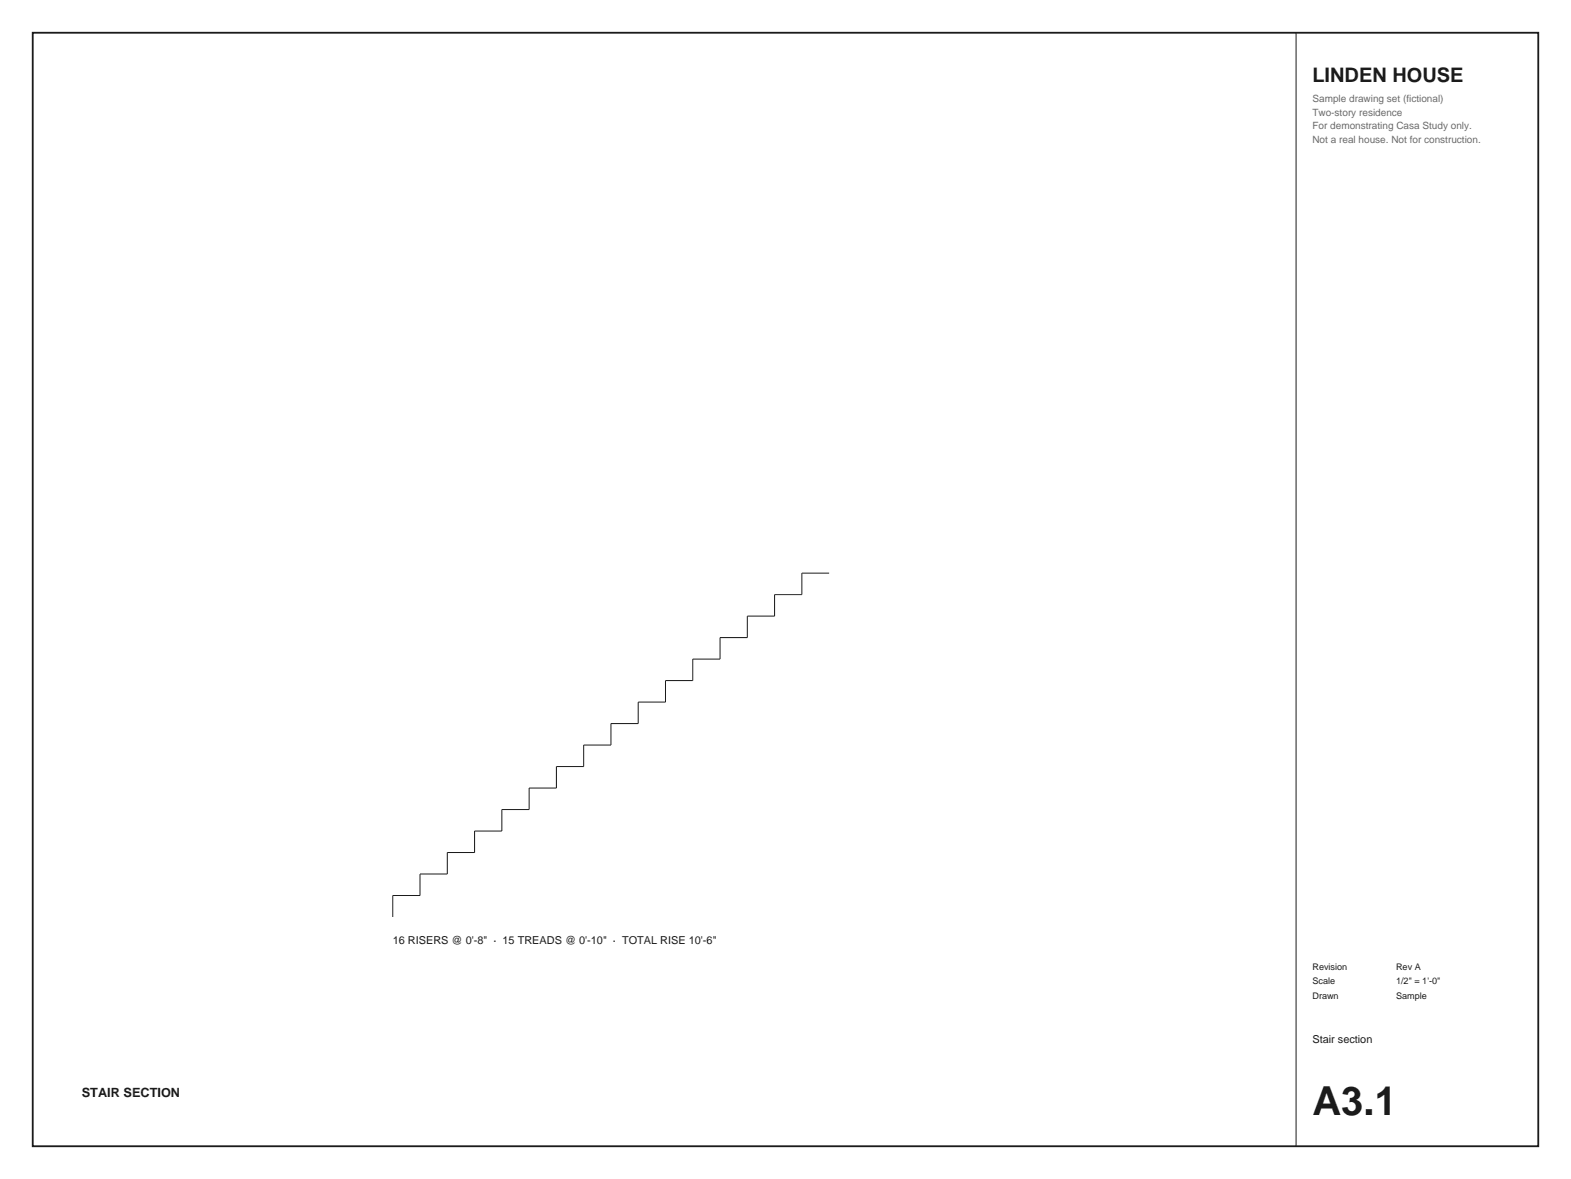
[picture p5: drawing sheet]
<svg xmlns="http://www.w3.org/2000/svg" width="610mm" height="457mm" viewBox="0 0 610 457" stroke-linecap="round" stroke-linejoin="round" font-family="sans-serif">
<defs><g id="words">
<text font-size="15.5" fill="#1b1b1b" x="509.3" y="432.5">A3.1</text>
<text font-size="7.8" fill="#1b1b1b" x="509.3" y="31.7">LINDEN HOUSE</text>
<text font-size="4.9" fill="#1b1b1b" x="31.7" y="425.4">STAIR SECTION</text>
<g font-size="4.2" fill="#1b1b1b">
<text x="152.4" y="366.2">16 RISERS @ 0'-8&quot; · 15 TREADS @ 0'-10&quot; · TOTAL RISE 10'-6&quot;</text>
<text x="509.3" y="404.3">Stair section</text>
</g>
<g font-size="3.9" fill="#6b6b6b">
<text x="509.3" y="39.5">Sample drawing set (fictional)</text>
<text x="509.3" y="44.8">Two-story residence</text>
<text x="509.3" y="50.1">For demonstrating Casa Study only.</text>
<text x="509.3" y="55.4">Not a real house. Not for construction.</text>
</g>
<g font-size="3.5" fill="#1b1b1b">
<text x="509.3" y="376.1">Revision</text>
<text x="541.7" y="376.1">Rev A</text>
<text x="509.3" y="381.7">Scale</text>
<text x="541.7" y="381.7">1/2&quot; = 1'-0&quot;</text>
<text x="509.3" y="387.3">Drawn</text>
<text x="541.7" y="387.3">Sample</text>
</g>
</g></defs>
<path d="M12.7 12.7h584.2v431.8h-584.2z" fill="none" stroke="#1b1b1b" stroke-width=".71" stroke-linecap="butt"/>
<path d="M502.9 12.7v431.8M321.7 222.2h-10.6v8.4h-10.5v8.3h-10.6v8.4h-10.6v8.3h-10.6v8.3h-10.6v8.4h-10.6v8.3h-10.5v8.3h-10.6v8.4h-10.6v8.3h-10.6v8.3h-10.6v8.4h-10.6v8.3h-10.5v8.3h-10.6v8.4h-10.6v8.3" fill="none" stroke="#1b1b1b" stroke-width=".39"/>
<use href="#words"/>
</svg>
